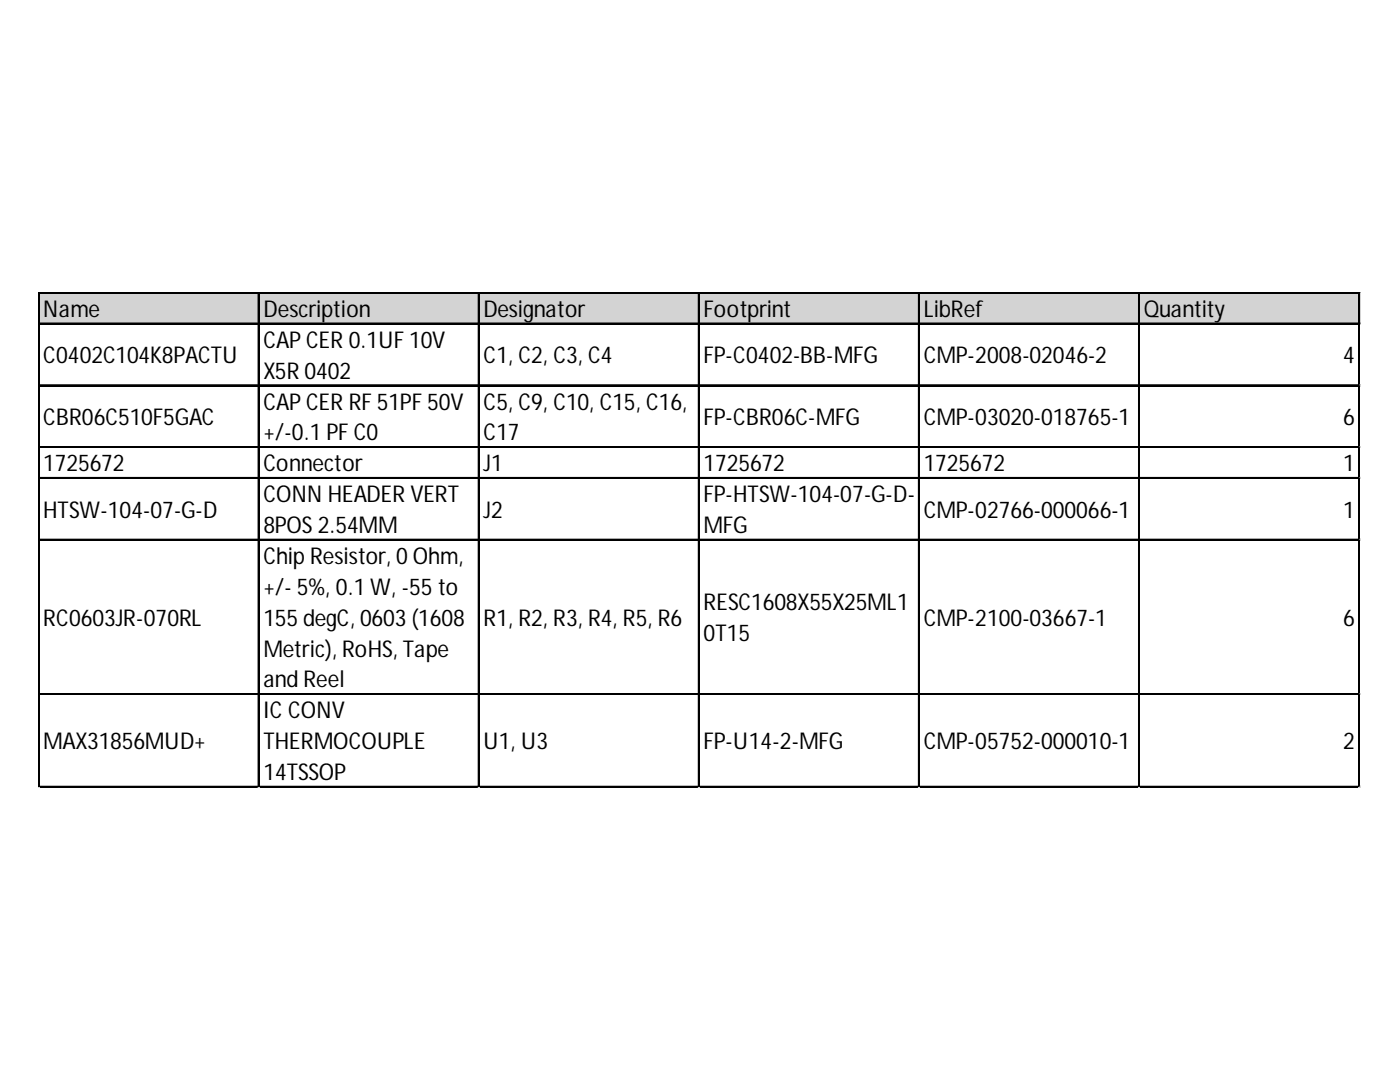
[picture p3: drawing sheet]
<svg xmlns="http://www.w3.org/2000/svg" width="279mm" height="216mm" viewBox="0 0 279 216" stroke-linecap="round" stroke-linejoin="round" font-family="sans-serif">
<defs><g id="words">
<g font-size="4.6">
<text x="8.6" y="63.2">Name</text>
<text x="52.6" y="63.2">Description</text>
<text x="96.5" y="63.2">Designator</text>
<text x="140.4" y="63.2">Footprint</text>
<text x="184.3" y="63.2">LibRef</text>
<text x="228.3" y="63.2">Quantity</text>
<text x="52.6" y="69.4">CAP CER 0.1UF 10V</text>
<text x="8.6" y="72.5">C0402C104K8PACTU</text>
<text x="52.6" y="75.6">X5R 0402</text>
<text x="96.5" y="72.5">C1, C2, C3, C4</text>
<text x="140.4" y="72.5">FP-C0402-BB-MFG</text>
<text x="184.3" y="72.5">CMP-2008-02046-2</text>
<text x="268.1" y="72.5">4</text>
<text x="52.6" y="81.7">CAP CER RF 51PF 50V</text>
<text x="96.5" y="81.7">C5, C9, C10, C15, C16,</text>
<text x="8.6" y="84.8">CBR06C510F5GAC</text>
<text x="52.6" y="87.9">+/-0.1 PF C0</text>
<text x="96.5" y="87.9">C17</text>
<text x="140.4" y="84.8">FP-CBR06C-MFG</text>
<text x="184.3" y="84.8">CMP-03020-018765-1</text>
<text x="268.1" y="84.8">6</text>
<text x="8.6" y="94">1725672</text>
<text x="52.6" y="94">Connector</text>
<text x="96.5" y="94">J1</text>
<text x="140.4" y="94">1725672</text>
<text x="184.3" y="94">1725672</text>
<text x="268.1" y="94">1</text>
<text x="52.6" y="100.2">CONN HEADER VERT</text>
<text x="140.4" y="100.2">FP-HTSW-104-07-G-D-</text>
<text x="8.6" y="103.3">HTSW-104-07-G-D</text>
<text x="52.6" y="106.4">8POS 2.54MM</text>
<text x="96.5" y="103.3">J2</text>
<text x="140.4" y="106.4">MFG</text>
<text x="184.3" y="103.3">CMP-02766-000066-1</text>
<text x="268.1" y="103.3">1</text>
<text x="52.6" y="112.5">Chip Resistor, 0 Ohm,</text>
<text x="52.6" y="118.7">+/- 5%, 0.1 W, -55 to</text>
<text x="8.6" y="124.9">RC0603JR-070RL</text>
<text x="52.6" y="124.9">155 degC, 0603 (1608</text>
<text x="96.5" y="124.9">R1, R2, R3, R4, R5, R6</text>
<text x="140.4" y="121.8">RESC1608X55X25ML1</text>
<text x="184.3" y="124.9">CMP-2100-03667-1</text>
<text x="268.1" y="124.9">6</text>
<text x="52.6" y="131">Metric), RoHS, Tape</text>
<text x="140.4" y="127.9">0T15</text>
<text x="52.6" y="137.2">and Reel</text>
<text x="52.6" y="143.3">IC CONV</text>
<text x="8.6" y="149.5">MAX31856MUD+</text>
<text x="52.6" y="149.5">THERMOCOUPLE</text>
<text x="96.5" y="149.5">U1, U3</text>
<text x="140.4" y="149.5">FP-U14-2-MFG</text>
<text x="184.3" y="149.5">CMP-05752-000010-1</text>
<text x="268.1" y="149.5">2</text>
<text x="52.6" y="155.7">14TSSOP</text>
</g>
</g></defs>
<path d="M7.8 58.5h263.7v6.2h-263.7z" fill="#d3d3d3"/>
<g fill="none" stroke="#000" stroke-width=".26">
<path d="M7.6 58.3v98.9M7.7 58.3v98.9M7.9 58.3h263.5M7.9 58.4h263.5M51.5 58.6v98.6M51.7 58.6v98.6M95.5 58.6v98.6M95.6 58.6v98.6M139.4 58.6v98.6M139.5 58.6v98.6M183.3 58.6v98.6M183.4 58.6v98.6"/>
<path d="M227.2 58.6v98.6M227.4 58.6v98.6M271.2 58.6v98.6M271.3 58.6v98.6M7.9 64.5h263.5M7.9 64.6h263.5M7.9 76.8h263.5M7.9 76.9h263.5M7.9 89.1h263.5M7.9 89.3h263.5M7.9 95.3h263.5M7.9 95.4h263.5"/>
<path d="M7.9 107.6h263.5M7.9 107.7h263.5M7.9 138.4h263.5M7.9 138.6h263.5M7.9 156.9h263.5M7.9 157h263.5"/>
</g>
<path d="M7.6 157.2h.1" fill="none" stroke="#d4d4d4" stroke-width=".26"/>
<path d="M7.6 157.2h.3z" fill="#d4d4d4"/>
<path d="M51.5 157.2h.1" fill="none" stroke="#d4d4d4" stroke-width=".26"/>
<path d="M51.5 157.2h.3z" fill="#d4d4d4"/>
<path d="M95.5 157.2h.1" fill="none" stroke="#d4d4d4" stroke-width=".26"/>
<path d="M95.5 157.2h.2z" fill="#d4d4d4"/>
<path d="M139.4 157.2h.1" fill="none" stroke="#d4d4d4" stroke-width=".26"/>
<path d="M139.4 157.2h.2z" fill="#d4d4d4"/>
<path d="M183.3 157.2h.1" fill="none" stroke="#d4d4d4" stroke-width=".26"/>
<path d="M183.3 157.2h.3z" fill="#d4d4d4"/>
<path d="M227.2 157.2h.1" fill="none" stroke="#d4d4d4" stroke-width=".26"/>
<path d="M227.2 157.2h.3z" fill="#d4d4d4"/>
<path d="M271.2 157.2h.1" fill="none" stroke="#d4d4d4" stroke-width=".26"/>
<path d="M271.2 157.2h.2z" fill="#d4d4d4"/>
<path d="M271.4 76.8h.1" fill="none" stroke="#d4d4d4" stroke-width=".26"/>
<path d="M271.4 76.8l.1 .3z" fill="#d4d4d4"/>
<path d="M271.4 89.1h.1" fill="none" stroke="#d4d4d4" stroke-width=".26"/>
<path d="M271.4 89.1l.1 .3z" fill="#d4d4d4"/>
<path d="M271.4 95.3h.1" fill="none" stroke="#d4d4d4" stroke-width=".26"/>
<path d="M271.4 95.3l.1 .2z" fill="#d4d4d4"/>
<path d="M271.4 107.6h.1" fill="none" stroke="#d4d4d4" stroke-width=".26"/>
<path d="M271.4 107.6l.1 .3z" fill="#d4d4d4"/>
<path d="M271.4 138.4h.1" fill="none" stroke="#d4d4d4" stroke-width=".26"/>
<path d="M271.4 138.4l.1 .3z" fill="#d4d4d4"/>
<path d="M271.4 156.9h.1" fill="none" stroke="#d4d4d4" stroke-width=".26"/>
<path d="M271.4 156.9l.1 .3z" fill="#d4d4d4"/>
<use href="#words"/>
</svg>
